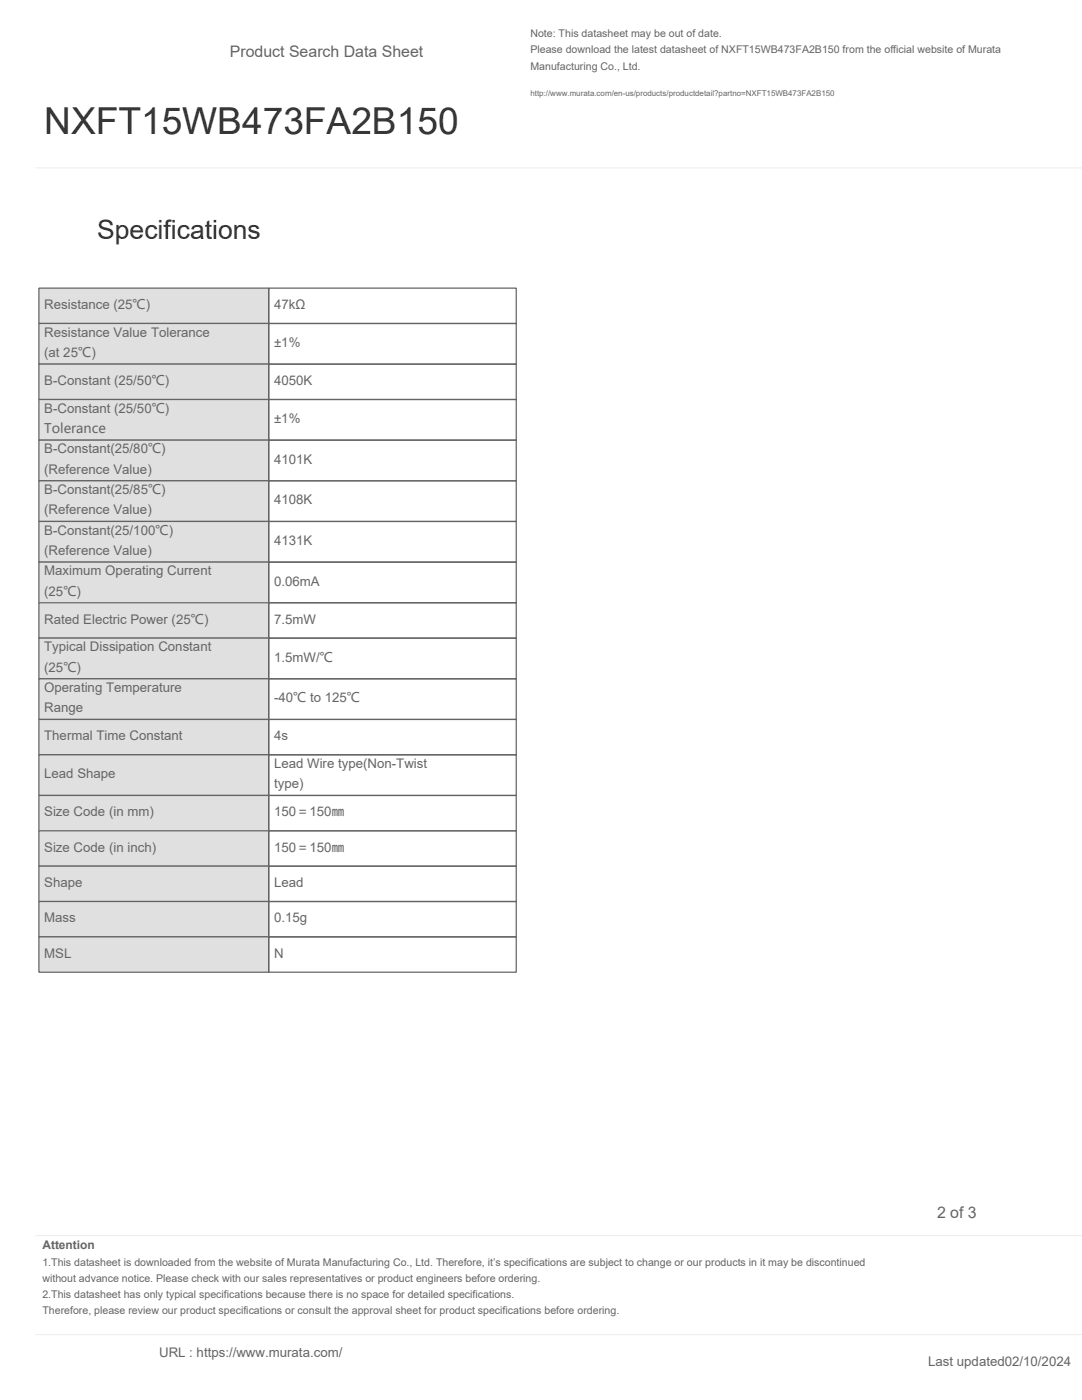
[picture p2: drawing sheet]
<svg xmlns="http://www.w3.org/2000/svg" width="216mm" height="279mm" viewBox="0 0 216 279" stroke-linecap="round" stroke-linejoin="round" font-family="sans-serif">
<defs><g id="words">
<text font-size="7.4" fill="#293036" x="8.8" y="26.8">NXFT15WB473FA2B150</text>
<text font-size="5.3" fill="#293036" x="19.4" y="47.6">Specifications</text>
<g font-size="3.2" fill="#5b6770">
<text x="45.9" y="11.3">Product Search Data Sheet</text>
<text x="187" y="243.1">2 of 3</text>
</g>
<g font-size="2.6" fill="#5b6770">
<text x="8.8" y="61.6">Resistance (25℃)</text>
<text x="54.7" y="61.6">47kΩ</text>
<text x="8.8" y="67.2">Resistance Value Tolerance</text>
<text x="8.8" y="71.3">(at 25℃)</text>
<text x="54.7" y="69.2">±1%</text>
<text x="8.8" y="76.8">B-Constant (25/50℃)</text>
<text x="54.7" y="76.8">4050K</text>
<text x="8.8" y="82.4">B-Constant (25/50℃)</text>
<text x="8.8" y="86.4">Tolerance</text>
<text x="54.7" y="84.4">±1%</text>
<text x="8.8" y="90.5">B-Constant(25/80℃)</text>
<text x="8.8" y="94.5">(Reference Value)</text>
<text x="54.7" y="92.5">4101K</text>
<text x="8.8" y="98.6">B-Constant(25/85℃)</text>
<text x="54.7" y="100.6">4108K</text>
<text x="8.8" y="102.7">(Reference Value)</text>
<text x="8.8" y="106.7">B-Constant(25/100℃)</text>
<text x="8.8" y="110.8">(Reference Value)</text>
<text x="54.7" y="108.7">4131K</text>
<text x="8.8" y="114.8">Maximum Operating Current</text>
<text x="8.8" y="118.9">(25℃)</text>
<text x="54.7" y="116.9">0.06mA</text>
<text x="8.8" y="124.4">Rated Electric Power (25℃)</text>
<text x="54.7" y="124.4">7.5mW</text>
<text x="8.8" y="130">Typical Dissipation Constant</text>
<text x="8.8" y="134.1">(25℃)</text>
<text x="54.7" y="132">1.5mW/℃</text>
<text x="8.8" y="138.1">Operating Temperature</text>
<text x="8.8" y="142.2">Range</text>
<text x="54.7" y="140.1">-40℃ to 125℃</text>
<text x="8.8" y="147.7">Thermal Time Constant</text>
<text x="54.7" y="147.7">4s</text>
<text x="8.8" y="155.3">Lead Shape</text>
<text x="54.7" y="153.3">Lead Wire type(Non-Twist</text>
<text x="54.7" y="157.3">type)</text>
<text x="8.8" y="162.9">Size Code (in mm)</text>
<text x="54.7" y="162.9">150＝150㎜</text>
<text x="8.8" y="170">Size Code (in inch)</text>
<text x="54.7" y="170">150＝150㎜</text>
<text x="8.8" y="177">Shape</text>
<text x="54.7" y="177">Lead</text>
<text x="8.8" y="184.1">Mass</text>
<text x="54.7" y="184.1">0.15g</text>
<text x="8.8" y="191.1">MSL</text>
<text x="54.7" y="191.1">N</text>
<text x="31.7" y="270.8">URL : https://www.murata.com/</text>
<text x="185.2" y="272.5">Last updated02/10/2024</text>
</g>
<text font-size="2.4" fill="#5b6770" x="8.5" y="249.3">Attention</text>
<g font-size="2.1" fill="#5b6770">
<text x="105.8" y="7.4">Note: This datasheet may be out of date.</text>
<text x="105.8" y="10.7">Please download the latest datasheet of NXFT15WB473FA2B150 from the official website of Murata</text>
<text x="105.8" y="13.9">Manufacturing Co., Ltd.</text>
<text x="8.5" y="252.6">1.This datasheet is downloaded from the website of Murata Manufacturing Co., Ltd. Therefore, it’s specifications are subject to change or our products in it may be discontinued</text>
<text x="8.5" y="255.8">without advance notice. Please check with our sales representatives or product engineers before ordering.</text>
<text x="8.5" y="259.1">2.This datasheet has only typical specifications because there is no space for detailed specifications.</text>
<text x="8.5" y="262.3">Therefore, please review our product specifications or consult the approval sheet for product specifications before ordering.</text>
</g>
<text font-size="1.6" fill="#5b6770" x="105.8" y="19.2">http://www.murata.com/en-us/products/productdetail?partno=NXFT15WB473FA2B150</text>
</g></defs>
<path d="M7.1 33.5h208.8M7.1 246.6h208.8M7.1 266.3h208.8" fill="none" stroke="#ececec" stroke-width=".2"/>
<path d="M7.8 57.5h45.8v7.1h-45.8z" fill-rule="evenodd" fill="#dce1e5"/>
<path d="M7.8 57.5h45.8v7.1h-45.8zM53.6 57.5h49.4v7.1h-49.4z" fill="none" stroke="#5b6770" stroke-width=".25"/>
<path d="M7.8 64.6h45.8v8.1h-45.8z" fill-rule="evenodd" fill="#dce1e5"/>
<path d="M7.8 64.6h45.8v8.1h-45.8zM53.6 64.6h49.4v8.1h-49.4z" fill="none" stroke="#5b6770" stroke-width=".25"/>
<path d="M7.8 72.7h45.8v7h-45.8z" fill-rule="evenodd" fill="#dce1e5"/>
<path d="M7.8 72.7h45.8v7h-45.8zM53.6 72.7h49.4v7h-49.4z" fill="none" stroke="#5b6770" stroke-width=".25"/>
<path d="M7.8 79.7h45.8v8.1h-45.8z" fill-rule="evenodd" fill="#dce1e5"/>
<path d="M7.8 79.7h45.8v8.1h-45.8zM53.6 79.7h49.4v8.1h-49.4z" fill="none" stroke="#5b6770" stroke-width=".25"/>
<path d="M7.8 87.8h45.8v8.2h-45.8z" fill-rule="evenodd" fill="#dce1e5"/>
<path d="M7.8 87.8h45.8v8.2h-45.8zM53.6 87.8h49.4v8.2h-49.4z" fill="none" stroke="#5b6770" stroke-width=".25"/>
<path d="M7.8 96h45.8v8.1h-45.8z" fill-rule="evenodd" fill="#dce1e5"/>
<path d="M7.8 96h45.8v8.1h-45.8zM53.6 96h49.4v8.1h-49.4z" fill="none" stroke="#5b6770" stroke-width=".25"/>
<path d="M7.8 104.1h45.8v8.1h-45.8z" fill-rule="evenodd" fill="#dce1e5"/>
<path d="M7.8 104.1h45.8v8.1h-45.8zM53.6 104.1h49.4v8.1h-49.4z" fill="none" stroke="#5b6770" stroke-width=".25"/>
<path d="M7.8 112.2h45.8v8.1h-45.8z" fill-rule="evenodd" fill="#dce1e5"/>
<path d="M7.8 112.2h45.8v8.1h-45.8zM53.6 112.2h49.4v8.1h-49.4z" fill="none" stroke="#5b6770" stroke-width=".25"/>
<path d="M7.8 120.3h45.8v7.1h-45.8z" fill-rule="evenodd" fill="#dce1e5"/>
<path d="M7.8 120.3h45.8v7.1h-45.8zM53.6 120.3h49.4v7.1h-49.4z" fill="none" stroke="#5b6770" stroke-width=".25"/>
<path d="M7.8 127.4h45.8v8.1h-45.8z" fill-rule="evenodd" fill="#dce1e5"/>
<path d="M7.8 127.4h45.8v8.1h-45.8zM53.6 127.4h49.4v8.1h-49.4z" fill="none" stroke="#5b6770" stroke-width=".25"/>
<path d="M7.8 135.5h45.8v8.1h-45.8z" fill-rule="evenodd" fill="#dce1e5"/>
<path d="M7.8 135.5h45.8v8.1h-45.8zM53.6 135.5h49.4v8.1h-49.4z" fill="none" stroke="#5b6770" stroke-width=".25"/>
<path d="M7.8 143.6h45.8v7h-45.8z" fill-rule="evenodd" fill="#dce1e5"/>
<path d="M7.8 143.6h45.8v7h-45.8zM53.6 143.6h49.4v7h-49.4z" fill="none" stroke="#5b6770" stroke-width=".25"/>
<path d="M7.8 150.6h45.8v8.2h-45.8z" fill-rule="evenodd" fill="#dce1e5"/>
<path d="M7.8 150.6h45.8v8.2h-45.8zM53.6 150.6h49.4v8.2h-49.4z" fill="none" stroke="#5b6770" stroke-width=".25"/>
<path d="M7.8 158.8h45.8v7h-45.8z" fill-rule="evenodd" fill="#dce1e5"/>
<path d="M7.8 158.8h45.8v7h-45.8zM53.6 158.8h49.4v7h-49.4z" fill="none" stroke="#5b6770" stroke-width=".25"/>
<path d="M7.8 165.8h45.8v7.1h-45.8z" fill-rule="evenodd" fill="#dce1e5"/>
<path d="M7.8 165.8h45.8v7.1h-45.8zM53.6 165.8h49.4v7.1h-49.4z" fill="none" stroke="#5b6770" stroke-width=".25"/>
<path d="M7.8 172.9h45.8v7h-45.8z" fill-rule="evenodd" fill="#dce1e5"/>
<path d="M7.8 172.9h45.8v7h-45.8zM53.6 172.9h49.4v7h-49.4z" fill="none" stroke="#5b6770" stroke-width=".25"/>
<path d="M7.8 179.9h45.8v7.1h-45.8z" fill-rule="evenodd" fill="#dce1e5"/>
<path d="M7.8 179.9h45.8v7.1h-45.8zM53.6 179.9h49.4v7.1h-49.4z" fill="none" stroke="#5b6770" stroke-width=".25"/>
<path d="M7.8 187h45.8v7h-45.8z" fill-rule="evenodd" fill="#dce1e5"/>
<path d="M7.8 187h45.8v7h-45.8zM53.6 187h49.4v7h-49.4z" fill="none" stroke="#5b6770" stroke-width=".25"/>
<use href="#words"/>
</svg>
